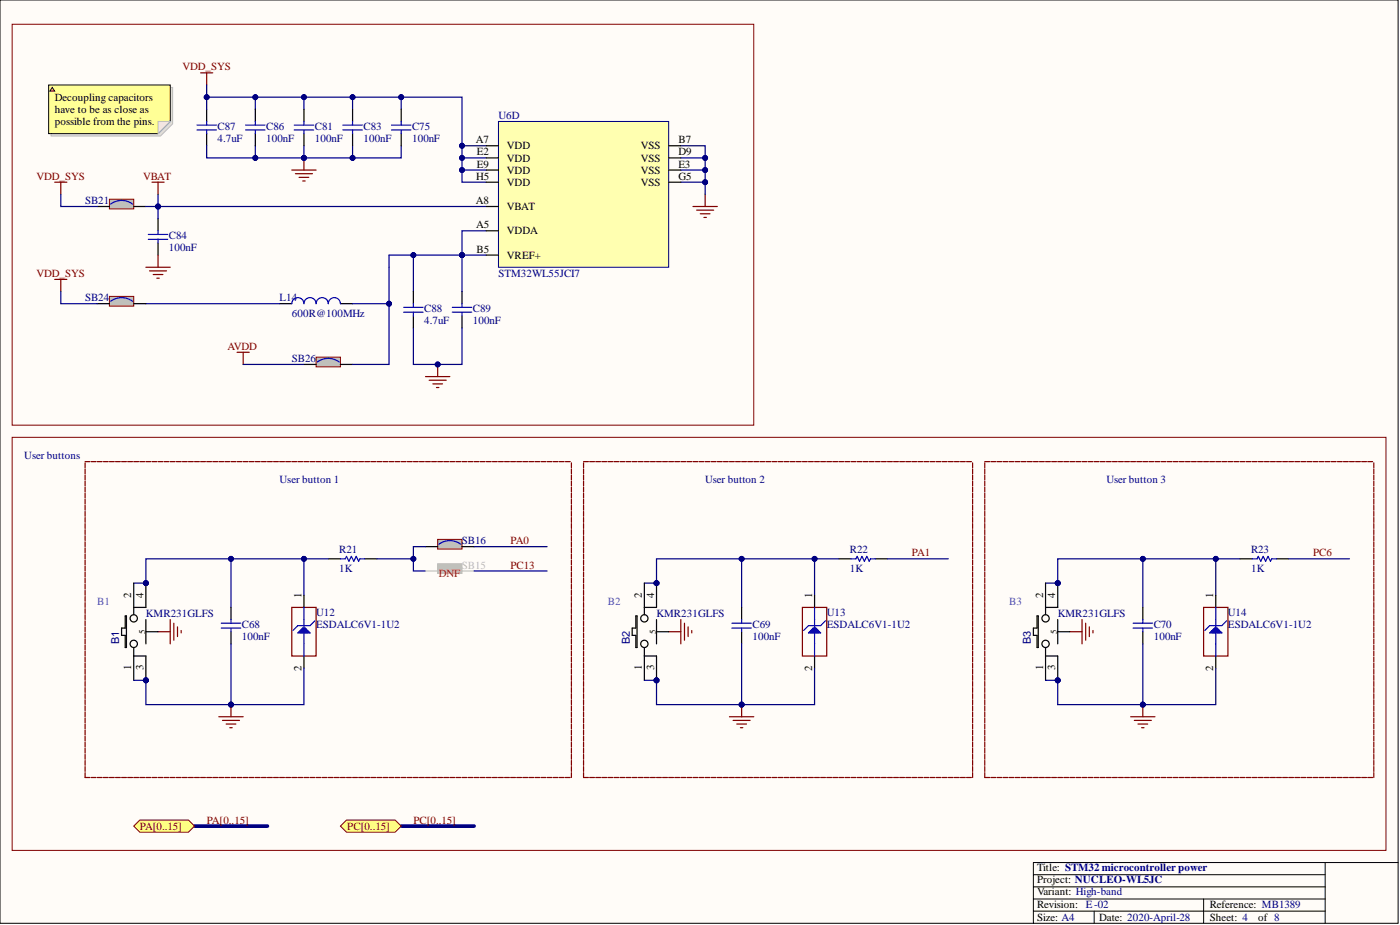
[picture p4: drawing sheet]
<svg xmlns="http://www.w3.org/2000/svg" width="292mm" height="193mm" viewBox="0 0 292 193" stroke-linecap="round" stroke-linejoin="round" font-family="sans-serif">
<defs><g id="words">
<g font-size="2.3" fill="#800000">
<text x="38" y="14.7">VDD_SYS</text>
<text x="7.6" y="37.5">VDD_SYS</text>
<text x="29.8" y="37.5">VBAT</text>
<text x="7.6" y="57.8">VDD_SYS</text>
<text x="47.4" y="73">AVDD</text>
<text x="106.5" y="113.5">PA0</text>
<text x="106.5" y="118.6">PC13</text>
<text x="190.2" y="116.1">PA1</text>
<text x="274" y="116.1">PC6</text>
<text x="29.2" y="173.1">PA[0..15]</text>
<text x="43.1" y="171.8">PA[0..15]</text>
<text x="72.5" y="173.1">PC[0..15]</text>
<text x="86.2" y="171.8">PC[0..15]</text>
</g>
<g font-size="2.3">
<text x="11.4" y="21">Decoupling capacitors</text>
<text x="11.4" y="23.6">have to be as close as</text>
<text x="11.4" y="26.1">possible from the pins.</text>
<text x="99.3" y="29.9">A7</text>
<text x="141.5" y="29.9">B7</text>
<text x="99.5" y="32.4">E2</text>
<text x="99.5" y="35">E9</text>
<text x="105.8" y="33.7">VDD</text>
<text x="105.8" y="31.2">VDD</text>
<text x="133.7" y="31.2">VSS</text>
<text x="133.7" y="33.7">VSS</text>
<text x="141.5" y="32.4">D9</text>
<text x="141.5" y="35">E3</text>
<text x="99.4" y="37.5">H5</text>
<text x="105.8" y="38.8">VDD</text>
<text x="105.8" y="36.2">VDD</text>
<text x="133.7" y="36.2">VSS</text>
<text x="133.7" y="38.8">VSS</text>
<text x="141.5" y="37.5">G5</text>
<text x="99.3" y="42.6">A8</text>
<text x="99.4" y="47.6">A5</text>
<text x="105.8" y="43.8">VBAT</text>
<text x="99.4" y="52.7">B5</text>
<text x="105.8" y="48.9">VDDA</text>
<text x="105.8" y="54">VREF+</text>
<text x="27.4" y="124.7" transform="rotate(-90 27.4 124.7)">2</text>
<text x="29.9" y="124.7" transform="rotate(-90 29.9 124.7)">4</text>
<text x="62.9" y="124.7" transform="rotate(-90 62.9 124.7)">1</text>
<text x="133.9" y="124.7" transform="rotate(-90 133.9 124.7)">2</text>
<text x="136.5" y="124.7" transform="rotate(-90 136.5 124.7)">4</text>
<text x="169.4" y="124.7" transform="rotate(-90 169.4 124.7)">1</text>
<text x="217.6" y="124.7" transform="rotate(-90 217.6 124.7)">2</text>
<text x="220.2" y="124.7" transform="rotate(-90 220.2 124.7)">4</text>
<text x="253.2" y="124.7" transform="rotate(-90 253.2 124.7)">1</text>
<text x="27.4" y="139.7" transform="rotate(-90 27.4 139.7)">1</text>
<text x="29.9" y="139.8" transform="rotate(-90 29.9 139.8)">3</text>
<text x="62.9" y="139.9" transform="rotate(-90 62.9 139.9)">2</text>
<text x="133.9" y="139.7" transform="rotate(-90 133.9 139.7)">1</text>
<text x="136.5" y="139.8" transform="rotate(-90 136.5 139.8)">3</text>
<text x="169.4" y="139.9" transform="rotate(-90 169.4 139.9)">2</text>
<text x="217.6" y="139.7" transform="rotate(-90 217.6 139.7)">1</text>
<text x="220.2" y="139.8" transform="rotate(-90 220.2 139.8)">3</text>
<text x="253.2" y="139.9" transform="rotate(-90 253.2 139.9)">2</text>
<text x="216.4" y="181.7">Title: STM32 microcontroller power</text>
<text x="216.4" y="184.3">Project: NUCLEO-WL5JC</text>
<text x="216.4" y="189.3">Revision: E-02</text>
<text x="216.4" y="186.8">Variant: High-band</text>
<text x="252.4" y="189.3">Reference: MB1389</text>
<text x="216.4" y="192.1">Size: A4</text>
<text x="229.3" y="192.1">Date: 2020-April-28</text>
<text x="252.4" y="192.1">Sheet: 4</text>
<text x="262.5" y="192.1">of 8</text>
</g>
<g font-size="2.3" fill="#000080">
<text x="45.4" y="29.6">4.7uF</text>
<text x="45.4" y="27.1">C87</text>
<text x="55.6" y="29.6">100nF</text>
<text x="55.6" y="27.1">C86</text>
<text x="65.7" y="29.6">100nF</text>
<text x="65.7" y="27.1">C81</text>
<text x="75.8" y="29.6">100nF</text>
<text x="75.8" y="27.1">C83</text>
<text x="86" y="29.6">100nF</text>
<text x="86" y="27.1">C75</text>
<text x="104" y="24.8">U6D</text>
<text x="17.8" y="42.6">SB21</text>
<text x="35.3" y="52.5">100nF</text>
<text x="35.3" y="49.9">C84</text>
<text x="104" y="57.8">STM32WL55JCI7</text>
<text x="17.8" y="62.8">SB24</text>
<text x="58.3" y="62.8">L14</text>
<text x="88.5" y="65.1">C88</text>
<text x="98.7" y="65.1">C89</text>
<text x="60.9" y="66.1">600R@100MHz</text>
<text x="88.5" y="67.7">4.7uF</text>
<text x="98.7" y="67.7">100nF</text>
<text x="60.9" y="75.5">SB26</text>
<text x="5.1" y="95.8">User buttons</text>
<text x="58.3" y="100.9">User button 1</text>
<text x="147.1" y="100.9">User button 2</text>
<text x="230.8" y="100.9">User button 3</text>
<text x="96.4" y="113.5">SB16</text>
<text x="70.8" y="119.4">1K</text>
<text x="70.8" y="115.3">R21</text>
<text x="177.3" y="119.4">1K</text>
<text x="177.3" y="115.3">R22</text>
<text x="261" y="119.4">1K</text>
<text x="261" y="115.3">R23</text>
<text x="30.4" y="128.7">KMR231GLFS</text>
<text x="50.5" y="131">C68</text>
<text x="66" y="131">ESDALC6V1-1U2</text>
<text x="66" y="128.5">U12</text>
<text x="137" y="128.7">KMR231GLFS</text>
<text x="157" y="131">C69</text>
<text x="172.5" y="131">ESDALC6V1-1U2</text>
<text x="172.5" y="128.5">U13</text>
<text x="220.7" y="128.7">KMR231GLFS</text>
<text x="240.7" y="131">C70</text>
<text x="256.2" y="131">ESDALC6V1-1U2</text>
<text x="256.2" y="128.5">U14</text>
<text x="24.9" y="134.3" transform="rotate(-90 24.9 134.3)">B1</text>
<text x="50.5" y="133.6">100nF</text>
<text x="131.4" y="134.3" transform="rotate(-90 131.4 134.3)">B2</text>
<text x="157" y="133.6">100nF</text>
<text x="215.1" y="134.3" transform="rotate(-90 215.1 134.3)">B3</text>
<text x="240.7" y="133.6">100nF</text>
</g>
<text font-size="2.3" fill="#bfbebc" x="96.4" y="118.6">SB15</text>
<text font-size="2.3" fill="#f00" x="91.6" y="120.5">DNF</text>
<g font-size="2.3" fill="#009cca">
<text x="20.3" y="126.2">B1</text>
<text x="126.8" y="126.2">B2</text>
<text x="210.5" y="126.2">B3</text>
</g>
<g font-size="1.9">
<text x="30.3" y="132.2" transform="rotate(-90 30.3 132.2)">5</text>
<text x="136.8" y="132.2" transform="rotate(-90 136.8 132.2)">5</text>
<text x="220.5" y="132.2" transform="rotate(-90 220.5 132.2)">5</text>
</g>
</g></defs>
<path d="M0 0h291.7v192.6h-291.7z" fill-rule="evenodd" fill="#fffcf8"/>
<path d="M0 0h291.7v192.6h-291.7z" fill="none" stroke="#000" stroke-width=".21"/>
<path d="M0 0h291.7v192.6h-291.7z" fill-rule="evenodd" fill="#fffcf8"/>
<path d="M0 0h291.7v192.6h-291.7zM276.5 179.9v12.7M291.7 179.9h-76.1v12.7M215.6 182.5h60.9M215.6 185h60.9M215.6 190.1h60.9M215.6 187.5h60.9M228.3 190.1v2.5M251.1 187.5v5.1" fill="none" stroke="#000" stroke-width=".21"/>
<path d="M60.9 35.5h5.1M61.6 36.2h3.6M62.4 37h2M63.2 37.8h.5M63.4 32.9v2.6" fill="none" stroke="#800000" stroke-width=".25"/>
<circle cx="63.4" cy="32.9" r=".51" fill="#000080"/>
<circle cx="63.4" cy="32.9" r=".51" fill="none" stroke="#000080" stroke-width=".21"/>
<path d="M22.8 41.6h5.1v2h-5.1z" fill-rule="evenodd" fill="#c0c0c0"/>
<path d="M22.8 41.6h5.1v2h-5.1z" fill="none" stroke="#800000" stroke-width=".21"/>
<path d="M43.1 22.8v2.5M43.1 27.9v2.5M20.3 43.1h2.5M27.9 43.1h2.5" fill="none" stroke="#000" stroke-width=".25"/>
<path d="M41.1 26.1h4.1M41.1 27.1h4.1M43.1 25.3v.8M43.1 27.1v.8M23.1 42.6a3.8 3.8 0 0 1 4.5 0" fill="none" stroke="#00f" stroke-width=".25"/>
<path d="M41.9 15.2h2.5M43.1 15.2v2.5M30.4 55.8h5.1M31.2 56.5h3.6M32 57.3h2M32.7 58h.5M33 53.2v2.6M144.6 43.1h5.1M145.3 43.8h3.6M146.1 44.6h2M146.9 45.4h.5M147.1 40.5v2.6" fill="none" stroke="#800000" stroke-width=".25"/>
<path d="M53.3 30.4v2.5h10.1v-2.5" fill="none" stroke="#000080" stroke-width=".25"/>
<circle cx="63.4" cy="32.9" r=".51" fill="#000080"/>
<circle cx="63.4" cy="32.9" r=".51" fill="none" stroke="#000080" stroke-width=".21"/>
<circle cx="53.3" cy="32.9" r=".51" fill="#000080"/>
<circle cx="53.3" cy="32.9" r=".51" fill="none" stroke="#000080" stroke-width=".21"/>
<path d="M73.6 30.4v2.5h-10.2" fill="none" stroke="#000080" stroke-width=".25"/>
<circle cx="73.6" cy="32.9" r=".51" fill="#000080"/>
<circle cx="73.6" cy="32.9" r=".51" fill="none" stroke="#000080" stroke-width=".21"/>
<circle cx="63.4" cy="32.9" r=".51" fill="#000080"/>
<circle cx="63.4" cy="32.9" r=".51" fill="none" stroke="#000080" stroke-width=".21"/>
<path d="M142 38h5.1" fill="none" stroke="#000080" stroke-width=".25"/>
<circle cx="147.1" cy="38" r=".51" fill="#000080"/>
<circle cx="147.1" cy="38" r=".51" fill="none" stroke="#000080" stroke-width=".21"/>
<path d="M142 32.9h5.1" fill="none" stroke="#000080" stroke-width=".25"/>
<circle cx="147.1" cy="32.9" r=".51" fill="#000080"/>
<circle cx="147.1" cy="32.9" r=".51" fill="none" stroke="#000080" stroke-width=".21"/>
<path d="M63.4 20.3v2.5" fill="none" stroke="#000080" stroke-width=".25"/>
<circle cx="63.4" cy="20.3" r=".51" fill="#000080"/>
<circle cx="63.4" cy="20.3" r=".51" fill="none" stroke="#000080" stroke-width=".21"/>
<path d="M43.1 30.4v2.5h10.2" fill="none" stroke="#000080" stroke-width=".25"/>
<circle cx="53.3" cy="32.9" r=".51" fill="#000080"/>
<circle cx="53.3" cy="32.9" r=".51" fill="none" stroke="#000080" stroke-width=".21"/>
<path d="M53.3 22.8v-2.5h20.3v2.5" fill="none" stroke="#000080" stroke-width=".25"/>
<circle cx="53.3" cy="20.3" r=".51" fill="#000080"/>
<circle cx="53.3" cy="20.3" r=".51" fill="none" stroke="#000080" stroke-width=".21"/>
<circle cx="63.4" cy="20.3" r=".51" fill="#000080"/>
<circle cx="63.4" cy="20.3" r=".51" fill="none" stroke="#000080" stroke-width=".21"/>
<circle cx="73.6" cy="20.3" r=".51" fill="#000080"/>
<circle cx="73.6" cy="20.3" r=".51" fill="none" stroke="#000080" stroke-width=".21"/>
<path d="M142 30.4h5.1v10.1" fill="none" stroke="#000080" stroke-width=".25"/>
<circle cx="147.1" cy="32.9" r=".51" fill="#000080"/>
<circle cx="147.1" cy="32.9" r=".51" fill="none" stroke="#000080" stroke-width=".21"/>
<circle cx="147.1" cy="35.5" r=".51" fill="#000080"/>
<circle cx="147.1" cy="35.5" r=".51" fill="none" stroke="#000080" stroke-width=".21"/>
<circle cx="147.1" cy="38" r=".51" fill="#000080"/>
<circle cx="147.1" cy="38" r=".51" fill="none" stroke="#000080" stroke-width=".21"/>
<path d="M142 35.5h5.1" fill="none" stroke="#000080" stroke-width=".25"/>
<circle cx="147.1" cy="35.5" r=".51" fill="#000080"/>
<circle cx="147.1" cy="35.5" r=".51" fill="none" stroke="#000080" stroke-width=".21"/>
<path d="M83.7 30.4v2.5h-10.1" fill="none" stroke="#000080" stroke-width=".25"/>
<circle cx="73.6" cy="32.9" r=".51" fill="#000080"/>
<circle cx="73.6" cy="32.9" r=".51" fill="none" stroke="#000080" stroke-width=".21"/>
<path d="M73.6 20.3h10.1v2.5" fill="none" stroke="#000080" stroke-width=".25"/>
<circle cx="73.6" cy="20.3" r=".51" fill="#000080"/>
<circle cx="73.6" cy="20.3" r=".51" fill="none" stroke="#000080" stroke-width=".21"/>
<circle cx="83.7" cy="20.3" r=".51" fill="#000080"/>
<circle cx="83.7" cy="20.3" r=".51" fill="none" stroke="#000080" stroke-width=".21"/>
<path d="M11.4 58.3h2.6M12.7 58.3v2.5" fill="none" stroke="#800000" stroke-width=".25"/>
<g fill="none" stroke="#000" stroke-width=".25">
<path d="M53.3 22.8v2.5M53.3 27.9v2.5M63.4 22.8v2.5M63.4 27.9v2.5M73.6 22.8v2.5M73.6 27.9v2.5M83.7 22.8v2.5M83.7 27.9v2.5M33 45.6v2.5M33 50.7v2.5M58.3 63.4h2.6M71 63.4h2.6"/>
<path d="M96.4 60.8v2.6M96.4 65.9v2.5"/>
</g>
<g fill="none" stroke="#00f" stroke-width=".25">
<path d="M51.2 26.1h4.1M51.2 27.1h4.1M53.3 25.3v.8M53.3 27.1v.8M61.4 26.1h4M61.4 27.1h4M63.4 25.3v.8M63.4 27.1v.8M71.5 26.1h4.1M71.5 27.1h4.1M73.6 25.3v.8M73.6 27.1v.8"/>
<path d="M81.7 26.1h4M81.7 27.1h4M83.7 25.3v.8M83.7 27.1v.8M30.9 48.9h4.1M30.9 49.9h4.1M33 48.1v.8M33 49.9v.8M60.9 63.4a1.27 1.27 0 0 1 1.2-1.3 1.27 1.27 0 0 1 1.3 1.3 1.27 1.27 0 0 1 1.3-1.3 1.27 1.27 0 0 1 1.3 1.3 1.27 1.27 0 0 1 1.2-1.3 1.27 1.27 0 0 1 1.3 1.3 1.27 1.27 0 0 1 1.3-1.3 1.27 1.27 0 0 1 1.2 1.3M94.4 64.1h4M94.4 65.1h4M96.4 63.4v.7"/>
<path d="M96.4 65.1v.8"/>
</g>
<path d="M2.5 5.1h154.8v83.6h-154.8z" fill="none" stroke="#800000" stroke-width=".21"/>
<path d="M83.7 20.3h12.7v17.7h5.1" fill="none" stroke="#000080" stroke-width=".25"/>
<circle cx="83.7" cy="20.3" r=".51" fill="#000080"/>
<circle cx="83.7" cy="20.3" r=".51" fill="none" stroke="#000080" stroke-width=".21"/>
<circle cx="96.4" cy="30.4" r=".51" fill="#000080"/>
<circle cx="96.4" cy="30.4" r=".51" fill="none" stroke="#000080" stroke-width=".21"/>
<circle cx="96.4" cy="32.9" r=".51" fill="#000080"/>
<circle cx="96.4" cy="32.9" r=".51" fill="none" stroke="#000080" stroke-width=".21"/>
<circle cx="96.4" cy="35.5" r=".51" fill="#000080"/>
<circle cx="96.4" cy="35.5" r=".51" fill="none" stroke="#000080" stroke-width=".21"/>
<path d="M96.4 35.5h5.1" fill="none" stroke="#000080" stroke-width=".25"/>
<circle cx="96.4" cy="35.5" r=".51" fill="#000080"/>
<circle cx="96.4" cy="35.5" r=".51" fill="none" stroke="#000080" stroke-width=".21"/>
<path d="M96.4 32.9h5.1" fill="none" stroke="#000080" stroke-width=".25"/>
<circle cx="96.4" cy="32.9" r=".51" fill="#000080"/>
<circle cx="96.4" cy="32.9" r=".51" fill="none" stroke="#000080" stroke-width=".21"/>
<path d="M96.4 30.4h5.1" fill="none" stroke="#000080" stroke-width=".25"/>
<circle cx="96.4" cy="30.4" r=".51" fill="#000080"/>
<circle cx="96.4" cy="30.4" r=".51" fill="none" stroke="#000080" stroke-width=".21"/>
<path d="M11.4 38h2.6M12.7 38v2.5M31.7 38h2.5M33 38v2.5" fill="none" stroke="#800000" stroke-width=".25"/>
<path d="M33 40.5v5.1" fill="none" stroke="#000080" stroke-width=".25"/>
<circle cx="33" cy="43.1" r=".51" fill="#000080"/>
<circle cx="33" cy="43.1" r=".51" fill="none" stroke="#000080" stroke-width=".21"/>
<path d="M33 43.1h68.5" fill="none" stroke="#000080" stroke-width=".25"/>
<circle cx="33" cy="43.1" r=".51" fill="#000080"/>
<circle cx="33" cy="43.1" r=".51" fill="none" stroke="#000080" stroke-width=".21"/>
<path d="M53.3 20.3h-10.2v2.5" fill="none" stroke="#000080" stroke-width=".25"/>
<circle cx="43.1" cy="20.3" r=".51" fill="#000080"/>
<circle cx="43.1" cy="20.3" r=".51" fill="none" stroke="#000080" stroke-width=".21"/>
<circle cx="53.3" cy="20.3" r=".51" fill="#000080"/>
<circle cx="53.3" cy="20.3" r=".51" fill="none" stroke="#000080" stroke-width=".21"/>
<path d="M43.1 17.7v2.6" fill="none" stroke="#000080" stroke-width=".25"/>
<circle cx="43.1" cy="20.3" r=".51" fill="#000080"/>
<circle cx="43.1" cy="20.3" r=".51" fill="none" stroke="#000080" stroke-width=".21"/>
<path d="M12.7 40.5v2.6h7.6M96.4 53.2v7.6" fill="none" stroke="#000080" stroke-width=".25"/>
<circle cx="96.4" cy="53.2" r=".51" fill="#000080"/>
<circle cx="96.4" cy="53.2" r=".51" fill="none" stroke="#000080" stroke-width=".21"/>
<path d="M88.8 78.6h5.1M89.5 79.3h3.6M91.3 76v2.6M90.3 80.1h2M91.1 80.8h.5" fill="none" stroke="#800000" stroke-width=".25"/>
<circle cx="91.3" cy="76" r=".51" fill="#000080"/>
<circle cx="91.3" cy="76" r=".51" fill="none" stroke="#000080" stroke-width=".21"/>
<path d="M96.4 53.2h5.1" fill="none" stroke="#000080" stroke-width=".25"/>
<circle cx="96.4" cy="53.2" r=".51" fill="#000080"/>
<circle cx="96.4" cy="53.2" r=".51" fill="none" stroke="#000080" stroke-width=".21"/>
<path d="M101.5 48.1h-5.1v5.1" fill="none" stroke="#000080" stroke-width=".25"/>
<circle cx="96.4" cy="53.2" r=".51" fill="#000080"/>
<circle cx="96.4" cy="53.2" r=".51" fill="none" stroke="#000080" stroke-width=".21"/>
<path d="M49.5 73.5h2.5M50.7 73.5v2.5" fill="none" stroke="#800000" stroke-width=".25"/>
<path d="M66 74.5h5v2h-5z" fill-rule="evenodd" fill="#c0c0c0"/>
<path d="M66 74.5h5v2h-5z" fill="none" stroke="#800000" stroke-width=".21"/>
<path d="M63.4 76h2.6M71 76h2.6" fill="none" stroke="#000" stroke-width=".25"/>
<path d="M66.2 75.5a3.8 3.8 0 0 1 4.6 0" fill="none" stroke="#00f" stroke-width=".25"/>
<path d="M86.2 53.2v7.6M50.7 76h12.7" fill="none" stroke="#000080" stroke-width=".25"/>
<circle cx="86.2" cy="53.2" r=".51" fill="#000080"/>
<circle cx="86.2" cy="53.2" r=".51" fill="none" stroke="#000080" stroke-width=".21"/>
<path d="M86.2 68.4v7.6h10.2v-7.6" fill="none" stroke="#000080" stroke-width=".25"/>
<circle cx="91.3" cy="76" r=".51" fill="#000080"/>
<circle cx="91.3" cy="76" r=".51" fill="none" stroke="#000080" stroke-width=".21"/>
<path d="M30.4 43.1h2.6M81.2 53.2v2.6M30.4 63.4h27.9" fill="none" stroke="#000080" stroke-width=".25"/>
<circle cx="33" cy="43.1" r=".51" fill="#000080"/>
<circle cx="33" cy="43.1" r=".51" fill="none" stroke="#000080" stroke-width=".21"/>
<path d="M22.8 61.8h5.1v2.1h-5.1z" fill-rule="evenodd" fill="#c0c0c0"/>
<path d="M22.8 61.8h5.1v2.1h-5.1z" fill="none" stroke="#800000" stroke-width=".21"/>
<path d="M20.3 63.4h2.5M27.9 63.4h2.5" fill="none" stroke="#000" stroke-width=".25"/>
<path d="M23.1 62.8a3.8 3.8 0 0 1 4.5 0" fill="none" stroke="#00f" stroke-width=".25"/>
<path d="M81.2 53.2h15.2" fill="none" stroke="#000080" stroke-width=".25"/>
<circle cx="96.4" cy="53.2" r=".51" fill="#000080"/>
<circle cx="96.4" cy="53.2" r=".51" fill="none" stroke="#000080" stroke-width=".21"/>
<circle cx="86.2" cy="53.2" r=".51" fill="#000080"/>
<circle cx="86.2" cy="53.2" r=".51" fill="none" stroke="#000080" stroke-width=".21"/>
<path d="M73.6 63.4h7.6" fill="none" stroke="#000080" stroke-width=".25"/>
<circle cx="81.2" cy="63.4" r=".51" fill="#000080"/>
<circle cx="81.2" cy="63.4" r=".51" fill="none" stroke="#000080" stroke-width=".21"/>
<path d="M81.2 55.8v20.2h-7.6" fill="none" stroke="#000080" stroke-width=".25"/>
<circle cx="81.2" cy="63.4" r=".51" fill="#000080"/>
<circle cx="81.2" cy="63.4" r=".51" fill="none" stroke="#000080" stroke-width=".21"/>
<path d="M12.7 60.8v2.6h7.6" fill="none" stroke="#000080" stroke-width=".25"/>
<path d="M104 25.3h35.5v30.5h-35.5z" fill-rule="evenodd" fill="#ffffb0"/>
<path d="M104 25.3h35.5v30.5h-35.5z" fill="none" stroke="#000080" stroke-width=".21"/>
<g fill="none" stroke="#000" stroke-width=".25">
<path d="M101.5 38h2.5M101.5 32.9h2.5M101.5 30.4h2.5M101.5 35.5h2.5M139.5 38h2.5M139.5 32.9h2.5M139.5 30.4h2.5M139.5 35.5h2.5M101.5 43.1h2.5M101.5 48.1h2.5M101.5 53.2h2.5M86.2 60.8v2.6"/>
<path d="M86.2 65.9v2.5"/>
</g>
<path d="M84.2 64.1h4.1M84.2 65.1h4.1M86.2 63.4v.7M86.2 65.1v.8" fill="none" stroke="#00f" stroke-width=".25"/>
<g fill="none" stroke="#800000" stroke-width=".25">
<path d="M17.8 96.3h1M19 96.3h1M20.3 96.3h1M21.6 96.3h1M22.8 96.3h1M24.1 96.3h1M25.4 96.3h1M26.6 96.3h1M27.9 96.3h1M29.2 96.3h1M30.4 96.3h1.1M31.7 96.3h1"/>
<path d="M33 96.3h1M34.2 96.3h1.1M35.5 96.3h1M36.8 96.3h1M38 96.3h1.1M39.3 96.3h1M40.6 96.3h1M41.9 96.3h1M43.1 96.3h1M44.4 96.3h1M45.7 96.3h1M46.9 96.3h1"/>
<path d="M48.2 96.3h1M49.5 96.3h1M50.7 96.3h1M52 96.3h1M53.3 96.3h1M54.5 96.3h1.1M55.8 96.3h1M57.1 96.3h1M58.3 96.3h1.1M59.6 96.3h1M60.9 96.3h1M62.1 96.3h1.1"/>
<path d="M63.4 96.3h1M64.7 96.3h1M66 96.3h1M67.2 96.3h1M68.5 96.3h1M69.8 96.3h1M71 96.3h1M72.3 96.3h1M73.6 96.3h1M74.8 96.3h1M76.1 96.3h1M77.4 96.3h1"/>
<path d="M78.6 96.3h1M79.9 96.3h1M81.2 96.3h1M82.4 96.3h1.1M83.7 96.3h1M85 96.3h1M86.2 96.3h1.1M87.5 96.3h1M88.8 96.3h1M90 96.3h1.1M91.3 96.3h1M92.6 96.3h1"/>
<path d="M93.9 96.3h1M95.1 96.3h1M96.4 96.3h1M97.7 96.3h1M98.9 96.3h1M100.2 96.3h1M101.5 96.3h1M102.7 96.3h1M104 96.3h1M105.3 96.3h1M106.5 96.3h1.1M107.8 96.3h1"/>
<path d="M109.1 96.3h1M110.3 96.3h1.1M111.6 96.3h1M112.9 96.3h1M114.1 96.3h1.1M115.4 96.3h1M116.7 96.3h1M118 96.3h1M121.8 96.3h1M123 96.3h1M124.3 96.3h1M125.6 96.3h1"/>
<path d="M126.8 96.3h1M128.1 96.3h1M129.4 96.3h1M130.6 96.3h1M131.9 96.3h1M133.2 96.3h1M134.4 96.3h1.1M135.7 96.3h1M137 96.3h1M138.2 96.3h1.1M139.5 96.3h1M140.8 96.3h1"/>
<path d="M142 96.3h1.1M143.3 96.3h1M144.6 96.3h1M145.9 96.3h1M147.1 96.3h1M148.4 96.3h1M149.7 96.3h1M150.9 96.3h1M152.2 96.3h1M153.5 96.3h1M154.7 96.3h1M156 96.3h1"/>
<path d="M157.3 96.3h1M158.5 96.3h1.1M159.8 96.3h1M161.1 96.3h1M162.3 96.3h1.1M163.6 96.3h1M164.9 96.3h1M166.1 96.3h1.1M167.4 96.3h1M168.7 96.3h1M170 96.3h1M171.2 96.3h1"/>
<path d="M172.5 96.3h1M173.8 96.3h1M175 96.3h1M176.3 96.3h1M177.6 96.3h1M178.8 96.3h1M180.1 96.3h1M181.4 96.3h1M182.6 96.3h1M183.9 96.3h1M185.2 96.3h1M186.4 96.3h1.1"/>
<path d="M187.7 96.3h1M189 96.3h1M190.2 96.3h1.1M191.5 96.3h1M192.8 96.3h1M194.1 96.3h1M195.3 96.3h1M196.6 96.3h1M197.9 96.3h1M199.1 96.3h1M200.4 96.3h1M201.7 96.3h1"/>
<path d="M205.5 96.3h1M206.7 96.3h1M208 96.3h1M209.3 96.3h1M210.5 96.3h1.1M211.8 96.3h1M213.1 96.3h1M214.3 96.3h1.1M215.6 96.3h1M216.9 96.3h1M218.1 96.3h1.1M219.4 96.3h1"/>
<path d="M220.7 96.3h1M222 96.3h1M223.2 96.3h1M224.5 96.3h1M225.8 96.3h1M227 96.3h1M228.3 96.3h1M229.6 96.3h1M230.8 96.3h1M232.1 96.3h1M233.4 96.3h1M234.6 96.3h1.1"/>
<path d="M235.9 96.3h1M237.2 96.3h1M238.4 96.3h1.1M239.7 96.3h1M241 96.3h1M242.2 96.3h1.1M243.5 96.3h1M244.8 96.3h1M246.1 96.3h1M247.3 96.3h1M248.6 96.3h1M249.9 96.3h1"/>
<path d="M251.1 96.3h1M252.4 96.3h1M253.7 96.3h1M254.9 96.3h1M256.2 96.3h1M257.5 96.3h1M258.7 96.3h1M260 96.3h1M261.3 96.3h1M262.5 96.3h1.1M263.8 96.3h1M265.1 96.3h1"/>
<path d="M266.3 96.3h1.1M267.6 96.3h1M268.9 96.3h1M270.1 96.3h1.1M271.4 96.3h1M272.7 96.3h1M274 96.3h1M275.2 96.3h1M276.5 96.3h1M277.8 96.3h1M279 96.3h1M280.3 96.3h1"/>
<path d="M281.6 96.3h1M282.8 96.3h1M284.1 96.3h1M285.4 96.3h1"/>
</g>
<path d="M91.3 112.5h5.1v2.1h-5.1z" fill-rule="evenodd" fill="#c0c0c0"/>
<path d="M91.3 112.5h5.1v2.1h-5.1z" fill="none" stroke="#800000" stroke-width=".21"/>
<path d="M68.5 116.6h2.5M76.1 116.6h2.5M88.8 114h2.5M96.4 114h2.5M175 116.6h2.6M182.6 116.6h2.6M258.7 116.6h2.6M266.3 116.6h2.6" fill="none" stroke="#000" stroke-width=".25"/>
<path d="M71 116.6h1l.3-.5 .5 1 .5-1 .5 1 .5-1 .5 1 .3-.5h1M91.6 113.5a3.8 3.8 0 0 1 4.5 0M177.6 116.6h1l.2-.5 .5 1 .5-1 .6 1 .5-1 .5 1 .2-.5h1M261.3 116.6h1l.2-.5 .5 1 .6-1 .5 1 .5-1 .5 1 .2-.5h1" fill="none" stroke="#00f" stroke-width=".25"/>
<path d="M78.6 116.6h7.6M98.9 114h15.2M185.2 116.6h12.7M268.9 116.6h12.7" fill="none" stroke="#000080" stroke-width=".25"/>
<circle cx="86.2" cy="116.6" r=".51" fill="#000080"/>
<circle cx="86.2" cy="116.6" r=".51" fill="none" stroke="#000080" stroke-width=".21"/>
<path d="M48.2 116.6h20.3" fill="none" stroke="#000080" stroke-width=".25"/>
<circle cx="48.2" cy="116.6" r=".51" fill="#000080"/>
<circle cx="48.2" cy="116.6" r=".51" fill="none" stroke="#000080" stroke-width=".21"/>
<circle cx="63.4" cy="116.6" r=".51" fill="#000080"/>
<circle cx="63.4" cy="116.6" r=".51" fill="none" stroke="#000080" stroke-width=".21"/>
<path d="M154.7 116.6h20.3" fill="none" stroke="#000080" stroke-width=".25"/>
<circle cx="154.7" cy="116.6" r=".51" fill="#000080"/>
<circle cx="154.7" cy="116.6" r=".51" fill="none" stroke="#000080" stroke-width=".21"/>
<circle cx="170" cy="116.6" r=".51" fill="#000080"/>
<circle cx="170" cy="116.6" r=".51" fill="none" stroke="#000080" stroke-width=".21"/>
<path d="M238.4 116.6h20.3" fill="none" stroke="#000080" stroke-width=".25"/>
<circle cx="238.4" cy="116.6" r=".51" fill="#000080"/>
<circle cx="238.4" cy="116.6" r=".51" fill="none" stroke="#000080" stroke-width=".21"/>
<circle cx="253.7" cy="116.6" r=".51" fill="#000080"/>
<circle cx="253.7" cy="116.6" r=".51" fill="none" stroke="#000080" stroke-width=".21"/>
<path d="M88.8 114h-2.6v5.1h2.6" fill="none" stroke="#000080" stroke-width=".25"/>
<circle cx="86.2" cy="116.6" r=".51" fill="#000080"/>
<circle cx="86.2" cy="116.6" r=".51" fill="none" stroke="#000080" stroke-width=".21"/>
<path d="M91.3 117.6h5.1v2h-5.1z" fill-rule="evenodd" fill="#bfbebc"/>
<path d="M91.3 117.6h5.1v2h-5.1z" fill="none" stroke="#bfbebc" stroke-width=".21"/>
<path d="M88.8 119.1h2.5M91.6 118.6a3.8 3.8 0 0 1 4.5 0M96.4 119.1h2.5" fill="none" stroke="#bfbebc" stroke-width=".25"/>
<path d="M98.9 119.1h15.2M253.7 116.6v7.6" fill="none" stroke="#000080" stroke-width=".25"/>
<circle cx="253.7" cy="116.6" r=".51" fill="#000080"/>
<circle cx="253.7" cy="116.6" r=".51" fill="none" stroke="#000080" stroke-width=".21"/>
<path d="M63.4 116.6v7.6" fill="none" stroke="#000080" stroke-width=".25"/>
<circle cx="63.4" cy="116.6" r=".51" fill="#000080"/>
<circle cx="63.4" cy="116.6" r=".51" fill="none" stroke="#000080" stroke-width=".21"/>
<path d="M170 116.6v7.6" fill="none" stroke="#000080" stroke-width=".25"/>
<circle cx="170" cy="116.6" r=".51" fill="#000080"/>
<circle cx="170" cy="116.6" r=".51" fill="none" stroke="#000080" stroke-width=".21"/>
<path d="M134.4 121.6h2.6v-5h17.7v10.1" fill="none" stroke="#000080" stroke-width=".25"/>
<circle cx="137" cy="121.6" r=".51" fill="#000080"/>
<circle cx="137" cy="121.6" r=".51" fill="none" stroke="#000080" stroke-width=".21"/>
<circle cx="154.7" cy="116.6" r=".51" fill="#000080"/>
<circle cx="154.7" cy="116.6" r=".51" fill="none" stroke="#000080" stroke-width=".21"/>
<path d="M27.9 121.6h2.5v-5h17.8v10.1" fill="none" stroke="#000080" stroke-width=".25"/>
<circle cx="30.4" cy="121.6" r=".51" fill="#000080"/>
<circle cx="30.4" cy="121.6" r=".51" fill="none" stroke="#000080" stroke-width=".21"/>
<circle cx="48.2" cy="116.6" r=".51" fill="#000080"/>
<circle cx="48.2" cy="116.6" r=".51" fill="none" stroke="#000080" stroke-width=".21"/>
<path d="M218.1 121.6h2.6v-5h17.7v10.1" fill="none" stroke="#000080" stroke-width=".25"/>
<circle cx="220.7" cy="121.6" r=".51" fill="#000080"/>
<circle cx="220.7" cy="121.6" r=".51" fill="none" stroke="#000080" stroke-width=".21"/>
<circle cx="238.4" cy="116.6" r=".51" fill="#000080"/>
<circle cx="238.4" cy="116.6" r=".51" fill="none" stroke="#000080" stroke-width=".21"/>
<g fill="none" stroke="#800000" stroke-width=".25">
<path d="M17.8 96.6v1M17.8 97.8v1M17.8 99.1v1M119.2 96.6v1M119.2 97.8v1M119.2 99.1v1M121.8 96.6v1M121.8 97.8v1M121.8 99.1v1M202.9 96.6v1M202.9 97.8v1M202.9 99.1v1"/>
<path d="M205.5 96.6v1M205.5 97.8v1M205.5 99.1v1M286.6 96.6v1M286.6 97.8v1M286.6 99.1v1M17.8 100.4v1M17.8 101.6v1M17.8 102.9v1M17.8 104.2v1M17.8 105.4v1M17.8 106.7v1"/>
<path d="M17.8 108v1M17.8 109.2v1M17.8 110.5v1M17.8 111.8v1M17.8 113v1M17.8 114.3v1M17.8 115.6v1M17.8 116.8v1M17.8 118.1v1M17.8 119.4v1M119.2 100.4v1M119.2 101.6v1"/>
<path d="M119.2 102.9v1M119.2 104.2v1M119.2 105.4v1M119.2 106.7v1M119.2 108v1M119.2 109.2v1M119.2 110.5v1M119.2 111.8v1M119.2 113v1M119.2 114.3v1M119.2 115.6v1M119.2 116.8v1"/>
<path d="M119.2 118.1v1M119.2 119.4v1M121.8 100.4v1M121.8 101.6v1M121.8 102.9v1M121.8 104.2v1M121.8 105.4v1M121.8 106.7v1M121.8 108v1M121.8 109.2v1M121.8 110.5v1M121.8 111.8v1"/>
<path d="M121.8 113v1M121.8 114.3v1M121.8 115.6v1M121.8 116.8v1M121.8 118.1v1M121.8 119.4v1M202.9 100.4v1M202.9 101.6v1M202.9 102.9v1M202.9 104.2v1M202.9 105.4v1M202.9 106.7v1"/>
<path d="M202.9 108v1M202.9 109.2v1M202.9 110.5v1M202.9 111.8v1M202.9 113v1M202.9 114.3v1M202.9 115.6v1M202.9 116.8v1M202.9 118.1v1M202.9 119.4v1M205.5 100.4v1M205.5 101.6v1"/>
<path d="M205.5 102.9v1M205.5 104.2v1M205.5 105.4v1M205.5 106.7v1M205.5 108v1M205.5 109.2v1M205.5 110.5v1M205.5 111.8v1M205.5 113v1M205.5 114.3v1M205.5 115.6v1M205.5 116.8v1"/>
<path d="M205.5 118.1v1M205.5 119.4v1M286.6 100.4v1M286.6 101.6v1M286.6 102.9v1M286.6 104.2v1M286.6 105.4v1M286.6 106.7v1M286.6 108v1M286.6 109.2v1M286.6 110.5v1M286.6 111.8v1"/>
<path d="M286.6 113v1M286.6 114.3v1M286.6 115.6v1M286.6 116.8v1M286.6 118.1v1M286.6 119.4v1M17.8 120.6v1M17.8 121.9v1M17.8 123.2v1M17.8 124.4v1M17.8 125.7v1M17.8 127v1"/>
<path d="M17.8 128.2v1.1M17.8 129.5v1M17.8 130.8v1M17.8 132v1.1M17.8 133.3v1M17.8 134.6v1M17.8 135.8v1.1M17.8 137.1v1M17.8 138.4v1M17.8 139.6v1.1M33 131.8h2.5M35.5 129.3v5"/>
<path d="M36.3 130v3.6M37 130.8v2M37.8 131.5v.5M60.9 126.7h5.1v10.2h-5.1zM119.2 120.6v1M119.2 121.9v1M119.2 123.2v1M119.2 124.4v1M119.2 125.7v1M119.2 127v1M119.2 128.2v1.1M119.2 129.5v1"/>
<path d="M119.2 130.8v1M119.2 132v1.1M119.2 133.3v1M119.2 134.6v1M119.2 135.8v1.1M119.2 137.1v1M119.2 138.4v1M119.2 139.6v1.1M121.8 120.6v1M121.8 121.9v1M121.8 123.2v1M121.8 124.4v1"/>
<path d="M121.8 125.7v1M121.8 127v1M121.8 128.2v1.1M121.8 129.5v1M121.8 130.8v1M121.8 132v1.1M121.8 133.3v1M121.8 134.6v1M121.8 135.8v1.1M121.8 137.1v1M121.8 138.4v1M121.8 139.6v1.1"/>
<path d="M139.5 131.8h2.5M142 129.3v5M142.8 130v3.6M143.6 130.8v2M144.3 131.5v.5M167.4 126.7h5.1v10.2h-5.1zM202.9 120.6v1M202.9 121.9v1M202.9 123.2v1M202.9 124.4v1M202.9 125.7v1M202.9 127v1"/>
<path d="M202.9 128.2v1.1M202.9 129.5v1M202.9 130.8v1M202.9 132v1.1M202.9 133.3v1M202.9 134.6v1M202.9 135.8v1.1M202.9 137.1v1M202.9 138.4v1M202.9 139.6v1.1M205.5 120.6v1M205.5 121.9v1"/>
<path d="M205.5 123.2v1M205.5 124.4v1M205.5 125.7v1M205.5 127v1M205.5 128.2v1.1M205.5 129.5v1M205.5 130.8v1M205.5 132v1.1M205.5 133.3v1M205.5 134.6v1M205.5 135.8v1.1M205.5 137.1v1"/>
<path d="M205.5 138.4v1M205.5 139.6v1.1M223.2 131.8h2.6M225.8 129.3v5M226.5 130v3.6M227.3 130.8v2M228 131.5v.5M251.1 126.7h5.1v10.2h-5.1zM286.6 120.6v1M286.6 121.9v1M286.6 123.2v1M286.6 124.4v1"/>
<path d="M286.6 125.7v1M286.6 127v1M286.6 128.2v1.1M286.6 129.5v1M286.6 130.8v1M286.6 132v1.1M286.6 133.3v1M286.6 134.6v1M286.6 135.8v1.1M286.6 137.1v1M286.6 138.4v1M286.6 139.6v1.1"/>
<path d="M17.8 140.9v1M17.8 142.2v1M17.8 143.4v1.1M17.8 144.7v1M17.8 146v1M17.8 147.2v1.1M17.8 148.5v1M17.8 149.8v1M17.8 151v1.1M17.8 152.3v1M17.8 153.6v1M17.8 154.9v1"/>
<path d="M17.8 156.1v1M17.8 157.4v1M17.8 158.7v1M17.8 159.9v1M119.2 140.9v1M119.2 142.2v1M119.2 143.4v1.1M119.2 144.7v1M119.2 146v1M119.2 147.2v1.1M119.2 148.5v1M119.2 149.8v1"/>
<path d="M119.2 151v1.1M119.2 152.3v1M119.2 153.6v1M119.2 154.9v1M119.2 156.1v1M119.2 157.4v1M119.2 158.7v1M119.2 159.9v1M121.8 140.9v1M121.8 142.2v1M121.8 143.4v1.1M121.8 144.7v1"/>
<path d="M121.8 146v1M121.8 147.2v1.1M121.8 148.5v1M121.8 149.8v1M121.8 151v1.1M121.8 152.3v1M121.8 153.6v1M121.8 154.9v1M121.8 156.1v1M121.8 157.4v1M121.8 158.7v1M121.8 159.9v1"/>
<path d="M202.9 140.9v1M202.9 142.2v1M202.9 143.4v1.1M202.9 144.7v1M202.9 146v1M202.9 147.2v1.1M202.9 148.5v1M202.9 149.8v1M202.9 151v1.1M202.9 152.3v1M202.9 153.6v1M202.9 154.9v1"/>
<path d="M202.9 156.1v1M202.9 157.4v1M202.9 158.7v1M202.9 159.9v1M205.5 140.9v1M205.5 142.2v1M205.5 143.4v1.1M205.5 144.7v1M205.5 146v1M205.5 147.2v1.1M205.5 148.5v1M205.5 149.8v1"/>
<path d="M205.5 151v1.1M205.5 152.3v1M205.5 153.6v1M205.5 154.9v1M205.5 156.1v1M205.5 157.4v1M205.5 158.7v1M205.5 159.9v1M286.6 140.9v1M286.6 142.2v1M286.6 143.4v1.1M286.6 144.7v1"/>
<path d="M286.6 146v1M286.6 147.2v1.1M286.6 148.5v1M286.6 149.8v1M286.6 151v1.1M286.6 152.3v1M286.6 153.6v1M286.6 154.9v1M286.6 156.1v1M286.6 157.4v1M286.6 158.7v1M286.6 159.9v1"/>
<path d="M17.8 161.2v1M119.2 161.2v1M121.8 161.2v1M202.9 161.2v1M205.5 161.2v1M286.6 161.2v1"/>
</g>
<path d="M48.2 126.7v2.6M48.2 131.8v2.5M63.4 124.2v2.5M63.4 136.9v2.5M154.7 126.7v2.6M154.7 131.8v2.5M170 124.2v2.5M170 136.9v2.5M238.4 126.7v2.6M238.4 131.8v2.5M253.7 124.2v2.5M253.7 136.9v2.5" fill="none" stroke="#000" stroke-width=".25"/>
<g fill="none" stroke="#00f" stroke-width=".25">
<path d="M46.2 131h4M46.2 130h4M48.2 129.3v.7M48.2 131v.8M62.4 131.8h2M62.7 132v-.5h1.5v.5M62.9 132v-.7h1v.7M63.2 131l-1.1 1h2.6l-1-1M63.2 131h.5M63.2 131v1M63.4 126.7v10.2M63.7 131v1"/>
<path d="M65.7 129.5l-1 1h-2.6l-1 1M152.7 131h4.1M152.7 130h4.1M154.7 129.3v.7M154.7 131v.8M168.9 131.8h2.1M169.2 132v-.5h1.5v.5M169.4 132v-.7h1.1v.7M169.7 131h.5M169.7 131l-1 1h2.5l-1-1M169.7 131v1M170 126.7v10.2"/>
<path d="M170.2 131v1M172.2 129.5l-1 1h-2.5l-1 1M236.4 131h4.1M236.4 130h4.1M238.4 129.3v.7M238.4 131v.8M252.6 131.8h2.1M252.9 132v-.5h1.5v.5M253.2 132v-.7h1v.7M253.4 131h.5M253.4 131l-1 1h2.5l-1-1M253.4 131v1"/>
<path d="M253.7 126.7v10.2M253.9 131v1M255.9 129.5l-1 1h-2.5l-1 1"/>
</g>
<circle cx="30.4" cy="121.6" r=".51" fill="#000080"/>
<circle cx="30.4" cy="121.6" r=".51" fill="none" stroke="#000080" stroke-width=".21"/>
<circle cx="30.4" cy="141.9" r=".51" fill="#000080"/>
<circle cx="30.4" cy="141.9" r=".51" fill="none" stroke="#000080" stroke-width=".21"/>
<g fill="none" stroke="#000" stroke-width=".25">
<path d="M26.1 128.5h.3v6.6h-.3v-2.6h-.7v-1.5h.7zM27.9 121.6v6.6M27.9 135.1v6.8M27.9 136.9h2.5M30.4 121.6v5.1h-2.5"/>
<circle cx="27.9" cy="129" r=".76"/>
<circle cx="27.9" cy="134.3" r=".76"/>
</g>
<circle cx="30.4" cy="121.6" r=".51" fill="#000080"/>
<circle cx="30.4" cy="121.6" r=".51" fill="none" stroke="#000080" stroke-width=".21"/>
<path d="M30.4 136.9v5" fill="none" stroke="#000" stroke-width=".25"/>
<circle cx="30.4" cy="141.9" r=".51" fill="#000080"/>
<circle cx="30.4" cy="141.9" r=".51" fill="none" stroke="#000080" stroke-width=".21"/>
<path d="M30.4 131.8h2.6M30.4 129.3v5" fill="none" stroke="#000" stroke-width=".25"/>
<circle cx="137" cy="121.6" r=".51" fill="#000080"/>
<circle cx="137" cy="121.6" r=".51" fill="none" stroke="#000080" stroke-width=".21"/>
<circle cx="137" cy="141.9" r=".51" fill="#000080"/>
<circle cx="137" cy="141.9" r=".51" fill="none" stroke="#000080" stroke-width=".21"/>
<g fill="none" stroke="#000" stroke-width=".25">
<path d="M132.7 128.5h.2v6.6h-.2v-2.6h-.8v-1.5h.8zM134.4 121.6v6.6M134.4 135.1v6.8M134.4 136.9h2.6M137 121.6v5.1h-2.6"/>
<circle cx="134.4" cy="129" r=".76"/>
<circle cx="134.4" cy="134.3" r=".76"/>
</g>
<circle cx="137" cy="121.6" r=".51" fill="#000080"/>
<circle cx="137" cy="121.6" r=".51" fill="none" stroke="#000080" stroke-width=".21"/>
<path d="M137 136.9v5" fill="none" stroke="#000" stroke-width=".25"/>
<circle cx="137" cy="141.9" r=".51" fill="#000080"/>
<circle cx="137" cy="141.9" r=".51" fill="none" stroke="#000080" stroke-width=".21"/>
<path d="M137 131.8h2.5M137 129.3v5" fill="none" stroke="#000" stroke-width=".25"/>
<circle cx="220.7" cy="121.6" r=".51" fill="#000080"/>
<circle cx="220.7" cy="121.6" r=".51" fill="none" stroke="#000080" stroke-width=".21"/>
<circle cx="220.7" cy="141.9" r=".51" fill="#000080"/>
<circle cx="220.7" cy="141.9" r=".51" fill="none" stroke="#000080" stroke-width=".21"/>
<g fill="none" stroke="#000" stroke-width=".25">
<path d="M216.4 128.5h.2v6.6h-.2v-2.6h-.8v-1.5h.8zM218.1 121.6v6.6M218.1 135.1v6.8M218.1 136.9h2.6M220.7 121.6v5.1h-2.6"/>
<circle cx="218.1" cy="129" r=".76"/>
<circle cx="218.1" cy="134.3" r=".76"/>
</g>
<circle cx="220.7" cy="121.6" r=".51" fill="#000080"/>
<circle cx="220.7" cy="121.6" r=".51" fill="none" stroke="#000080" stroke-width=".21"/>
<path d="M220.7 136.9v5" fill="none" stroke="#000" stroke-width=".25"/>
<circle cx="220.7" cy="141.9" r=".51" fill="#000080"/>
<circle cx="220.7" cy="141.9" r=".51" fill="none" stroke="#000080" stroke-width=".21"/>
<path d="M220.7 131.8h2.5M220.7 129.3v5" fill="none" stroke="#000" stroke-width=".25"/>
<path d="M48.2 134.3v12.7" fill="none" stroke="#000080" stroke-width=".25"/>
<circle cx="48.2" cy="147" r=".51" fill="#000080"/>
<circle cx="48.2" cy="147" r=".51" fill="none" stroke="#000080" stroke-width=".21"/>
<path d="M154.7 134.3v12.7" fill="none" stroke="#000080" stroke-width=".25"/>
<circle cx="154.7" cy="147" r=".51" fill="#000080"/>
<circle cx="154.7" cy="147" r=".51" fill="none" stroke="#000080" stroke-width=".21"/>
<path d="M238.4 134.3v12.7" fill="none" stroke="#000080" stroke-width=".25"/>
<circle cx="238.4" cy="147" r=".51" fill="#000080"/>
<circle cx="238.4" cy="147" r=".51" fill="none" stroke="#000080" stroke-width=".21"/>
<path d="M63.4 139.4v7.6h-33v-5.1h-2.5" fill="none" stroke="#000080" stroke-width=".25"/>
<circle cx="48.2" cy="147" r=".51" fill="#000080"/>
<circle cx="48.2" cy="147" r=".51" fill="none" stroke="#000080" stroke-width=".21"/>
<circle cx="30.4" cy="141.9" r=".51" fill="#000080"/>
<circle cx="30.4" cy="141.9" r=".51" fill="none" stroke="#000080" stroke-width=".21"/>
<path d="M170 139.4v7.6h-33v-5.1h-2.6" fill="none" stroke="#000080" stroke-width=".25"/>
<circle cx="154.7" cy="147" r=".51" fill="#000080"/>
<circle cx="154.7" cy="147" r=".51" fill="none" stroke="#000080" stroke-width=".21"/>
<circle cx="137" cy="141.9" r=".51" fill="#000080"/>
<circle cx="137" cy="141.9" r=".51" fill="none" stroke="#000080" stroke-width=".21"/>
<path d="M253.7 139.4v7.6h-33v-5.1h-2.6" fill="none" stroke="#000080" stroke-width=".25"/>
<circle cx="238.4" cy="147" r=".51" fill="#000080"/>
<circle cx="238.4" cy="147" r=".51" fill="none" stroke="#000080" stroke-width=".21"/>
<circle cx="220.7" cy="141.9" r=".51" fill="#000080"/>
<circle cx="220.7" cy="141.9" r=".51" fill="none" stroke="#000080" stroke-width=".21"/>
<path d="M235.9 149.5h5.1M236.7 150.3h3.5M237.4 151h2.1M238.2 151.8h.5M238.4 147v2.5" fill="none" stroke="#800000" stroke-width=".25"/>
<circle cx="238.4" cy="147" r=".51" fill="#000080"/>
<circle cx="238.4" cy="147" r=".51" fill="none" stroke="#000080" stroke-width=".21"/>
<path d="M45.7 149.5h5M46.4 150.3h3.6M47.2 151h2M47.9 151.8h.5M48.2 147v2.5" fill="none" stroke="#800000" stroke-width=".25"/>
<circle cx="48.2" cy="147" r=".51" fill="#000080"/>
<circle cx="48.2" cy="147" r=".51" fill="none" stroke="#000080" stroke-width=".21"/>
<path d="M152.2 149.5h5.1M153 150.3h3.5M153.7 151h2M154.5 151.8h.5M154.7 147v2.5" fill="none" stroke="#800000" stroke-width=".25"/>
<circle cx="154.7" cy="147" r=".51" fill="#000080"/>
<circle cx="154.7" cy="147" r=".51" fill="none" stroke="#000080" stroke-width=".21"/>
<g fill="none" stroke="#800000" stroke-width=".25">
<path d="M17.8 162.2h1M19 162.2h1M20.3 162.2h1M21.6 162.2h1M22.8 162.2h1M24.1 162.2h1M25.4 162.2h1M26.6 162.2h1M27.9 162.2h1M29.2 162.2h1M30.4 162.2h1.1M31.7 162.2h1"/>
<path d="M33 162.2h1M34.2 162.2h1.1M35.5 162.2h1M36.8 162.2h1M38 162.2h1.1M39.3 162.2h1M40.6 162.2h1M41.9 162.2h1M43.1 162.2h1M44.4 162.2h1M45.7 162.2h1M46.9 162.2h1"/>
<path d="M48.2 162.2h1M49.5 162.2h1M50.7 162.2h1M52 162.2h1M53.3 162.2h1M54.5 162.2h1.1M55.8 162.2h1M57.1 162.2h1M58.3 162.2h1.1M59.6 162.2h1M60.9 162.2h1M62.1 162.2h1.1"/>
<path d="M63.4 162.2h1M64.7 162.2h1M66 162.2h1M67.2 162.2h1M68.5 162.2h1M69.8 162.2h1M71 162.2h1M72.3 162.2h1M73.6 162.2h1M74.8 162.2h1M76.1 162.2h1M77.4 162.2h1"/>
<path d="M78.6 162.2h1M79.9 162.2h1M81.2 162.2h1M82.4 162.2h1.1M83.7 162.2h1M85 162.2h1M86.2 162.2h1.1M87.5 162.2h1M88.8 162.2h1M90 162.2h1.1M91.3 162.2h1M92.6 162.2h1"/>
<path d="M93.9 162.2h1M95.1 162.2h1M96.4 162.2h1M97.7 162.2h1M98.9 162.2h1M100.2 162.2h1M101.5 162.2h1M102.7 162.2h1M104 162.2h1M105.3 162.2h1M106.5 162.2h1.1M107.8 162.2h1"/>
<path d="M109.1 162.2h1M110.3 162.2h1.1M111.6 162.2h1M112.9 162.2h1M114.1 162.2h1.1M115.4 162.2h1M116.7 162.2h1M118 162.2h1M121.8 162.2h1M123 162.2h1M124.3 162.2h1M125.6 162.2h1"/>
<path d="M126.8 162.2h1M128.1 162.2h1M129.4 162.2h1M130.6 162.2h1M131.9 162.2h1M133.2 162.2h1M134.4 162.2h1.1M135.7 162.2h1M137 162.2h1M138.2 162.2h1.1M139.5 162.2h1M140.8 162.2h1"/>
<path d="M142 162.2h1.1M143.3 162.2h1M144.6 162.2h1M145.9 162.2h1M147.1 162.2h1M148.4 162.2h1M149.7 162.2h1M150.9 162.2h1M152.2 162.2h1M153.5 162.2h1M154.7 162.2h1M156 162.2h1"/>
<path d="M157.3 162.2h1M158.5 162.2h1.1M159.8 162.2h1M161.1 162.2h1M162.3 162.2h1.1M163.6 162.2h1M164.9 162.2h1M166.1 162.2h1.1M167.4 162.2h1M168.7 162.2h1M170 162.2h1M171.2 162.2h1"/>
<path d="M172.5 162.2h1M173.8 162.2h1M175 162.2h1M176.3 162.2h1M177.6 162.2h1M178.8 162.2h1M180.1 162.2h1M181.4 162.2h1M182.6 162.2h1M183.9 162.2h1M185.2 162.2h1M186.4 162.2h1.1"/>
<path d="M187.7 162.2h1M189 162.2h1M190.2 162.2h1.1M191.5 162.2h1M192.8 162.2h1M194.1 162.2h1M195.3 162.2h1M196.6 162.2h1M197.9 162.2h1M199.1 162.2h1M200.4 162.2h1M201.7 162.2h1"/>
<path d="M205.5 162.2h1M206.7 162.2h1M208 162.2h1M209.3 162.2h1M210.5 162.2h1.1M211.8 162.2h1M213.1 162.2h1M214.3 162.2h1.1M215.6 162.2h1M216.9 162.2h1M218.1 162.2h1.1M219.4 162.2h1"/>
<path d="M220.7 162.2h1M222 162.2h1M223.2 162.2h1M224.5 162.2h1M225.8 162.2h1M227 162.2h1M228.3 162.2h1M229.6 162.2h1M230.8 162.2h1M232.1 162.2h1M233.4 162.2h1M234.6 162.2h1.1"/>
<path d="M235.9 162.2h1M237.2 162.2h1M238.4 162.2h1.1M239.7 162.2h1M241 162.2h1M242.2 162.2h1.1M243.5 162.2h1M244.8 162.2h1M246.1 162.2h1M247.3 162.2h1M248.6 162.2h1M249.9 162.2h1"/>
<path d="M251.1 162.2h1M252.4 162.2h1M253.7 162.2h1M254.9 162.2h1M256.2 162.2h1M257.5 162.2h1M258.7 162.2h1M260 162.2h1M261.3 162.2h1M262.5 162.2h1.1M263.8 162.2h1M265.1 162.2h1"/>
<path d="M266.3 162.2h1.1M267.6 162.2h1M268.9 162.2h1M270.1 162.2h1.1M271.4 162.2h1M272.7 162.2h1M274 162.2h1M275.2 162.2h1M276.5 162.2h1M277.8 162.2h1M279 162.2h1M280.3 162.2h1"/>
<path d="M281.6 162.2h1M282.8 162.2h1M284.1 162.2h1M285.4 162.2h1"/>
</g>
<path d="M40.6 172.3h15.2" fill="none" stroke="#000080" stroke-width=".76"/>
<path d="M27.9 172.3l1.3-1.2h10.1l1.3 1.2-1.3 1.3h-10.1z" fill-rule="evenodd" fill="#ffff80"/>
<path d="M27.9 172.3l1.3-1.2h10.1l1.3 1.2-1.3 1.3h-10.1z" fill="none" stroke="#800000" stroke-width=".21"/>
<path d="M83.7 172.3h15.2" fill="none" stroke="#000080" stroke-width=".76"/>
<path d="M71 172.3l1.3-1.2h10.1l1.3 1.2-1.3 1.3h-10.1z" fill-rule="evenodd" fill="#ffff80"/>
<path d="M2.5 91.2h286.7v86.2h-286.7zM71 172.3l1.3-1.2h10.1l1.3 1.2-1.3 1.3h-10.1z" fill="none" stroke="#800000" stroke-width=".21"/>
<path d="M10.7 18.2h25.3v7.6l-2.5 2.6h-22.8z" fill-rule="evenodd" fill="#e0ddd7"/>
<path d="M10.7 18.2h25.3v7.6l-2.5 2.6h-22.8z" fill="none" stroke="#bfbdba" stroke-width=".21"/>
<path d="M10.1 17.7h25.4v7.6l-2.5 2.6h-22.9z" fill-rule="evenodd" fill="#ffff96"/>
<path d="M10.1 17.7h25.4v7.6l-2.5 2.6h-22.9z" fill="none" stroke="#000" stroke-width=".21"/>
<path d="M33 25.3h2.5l-2.5 2.6z" fill="#f2f0d8"/>
<path d="M33 25.3h2.5l-2.5 2.6z" fill="none" stroke="#bfbdba" stroke-width=".21"/>
<path d="M10.9 18.2l.5 .8h-1z" fill="#ffcc78"/>
<path d="M10.9 18.2l.5 .8h-1z" fill="none" stroke="#300" stroke-width=".21"/>
<use href="#words"/>
</svg>
